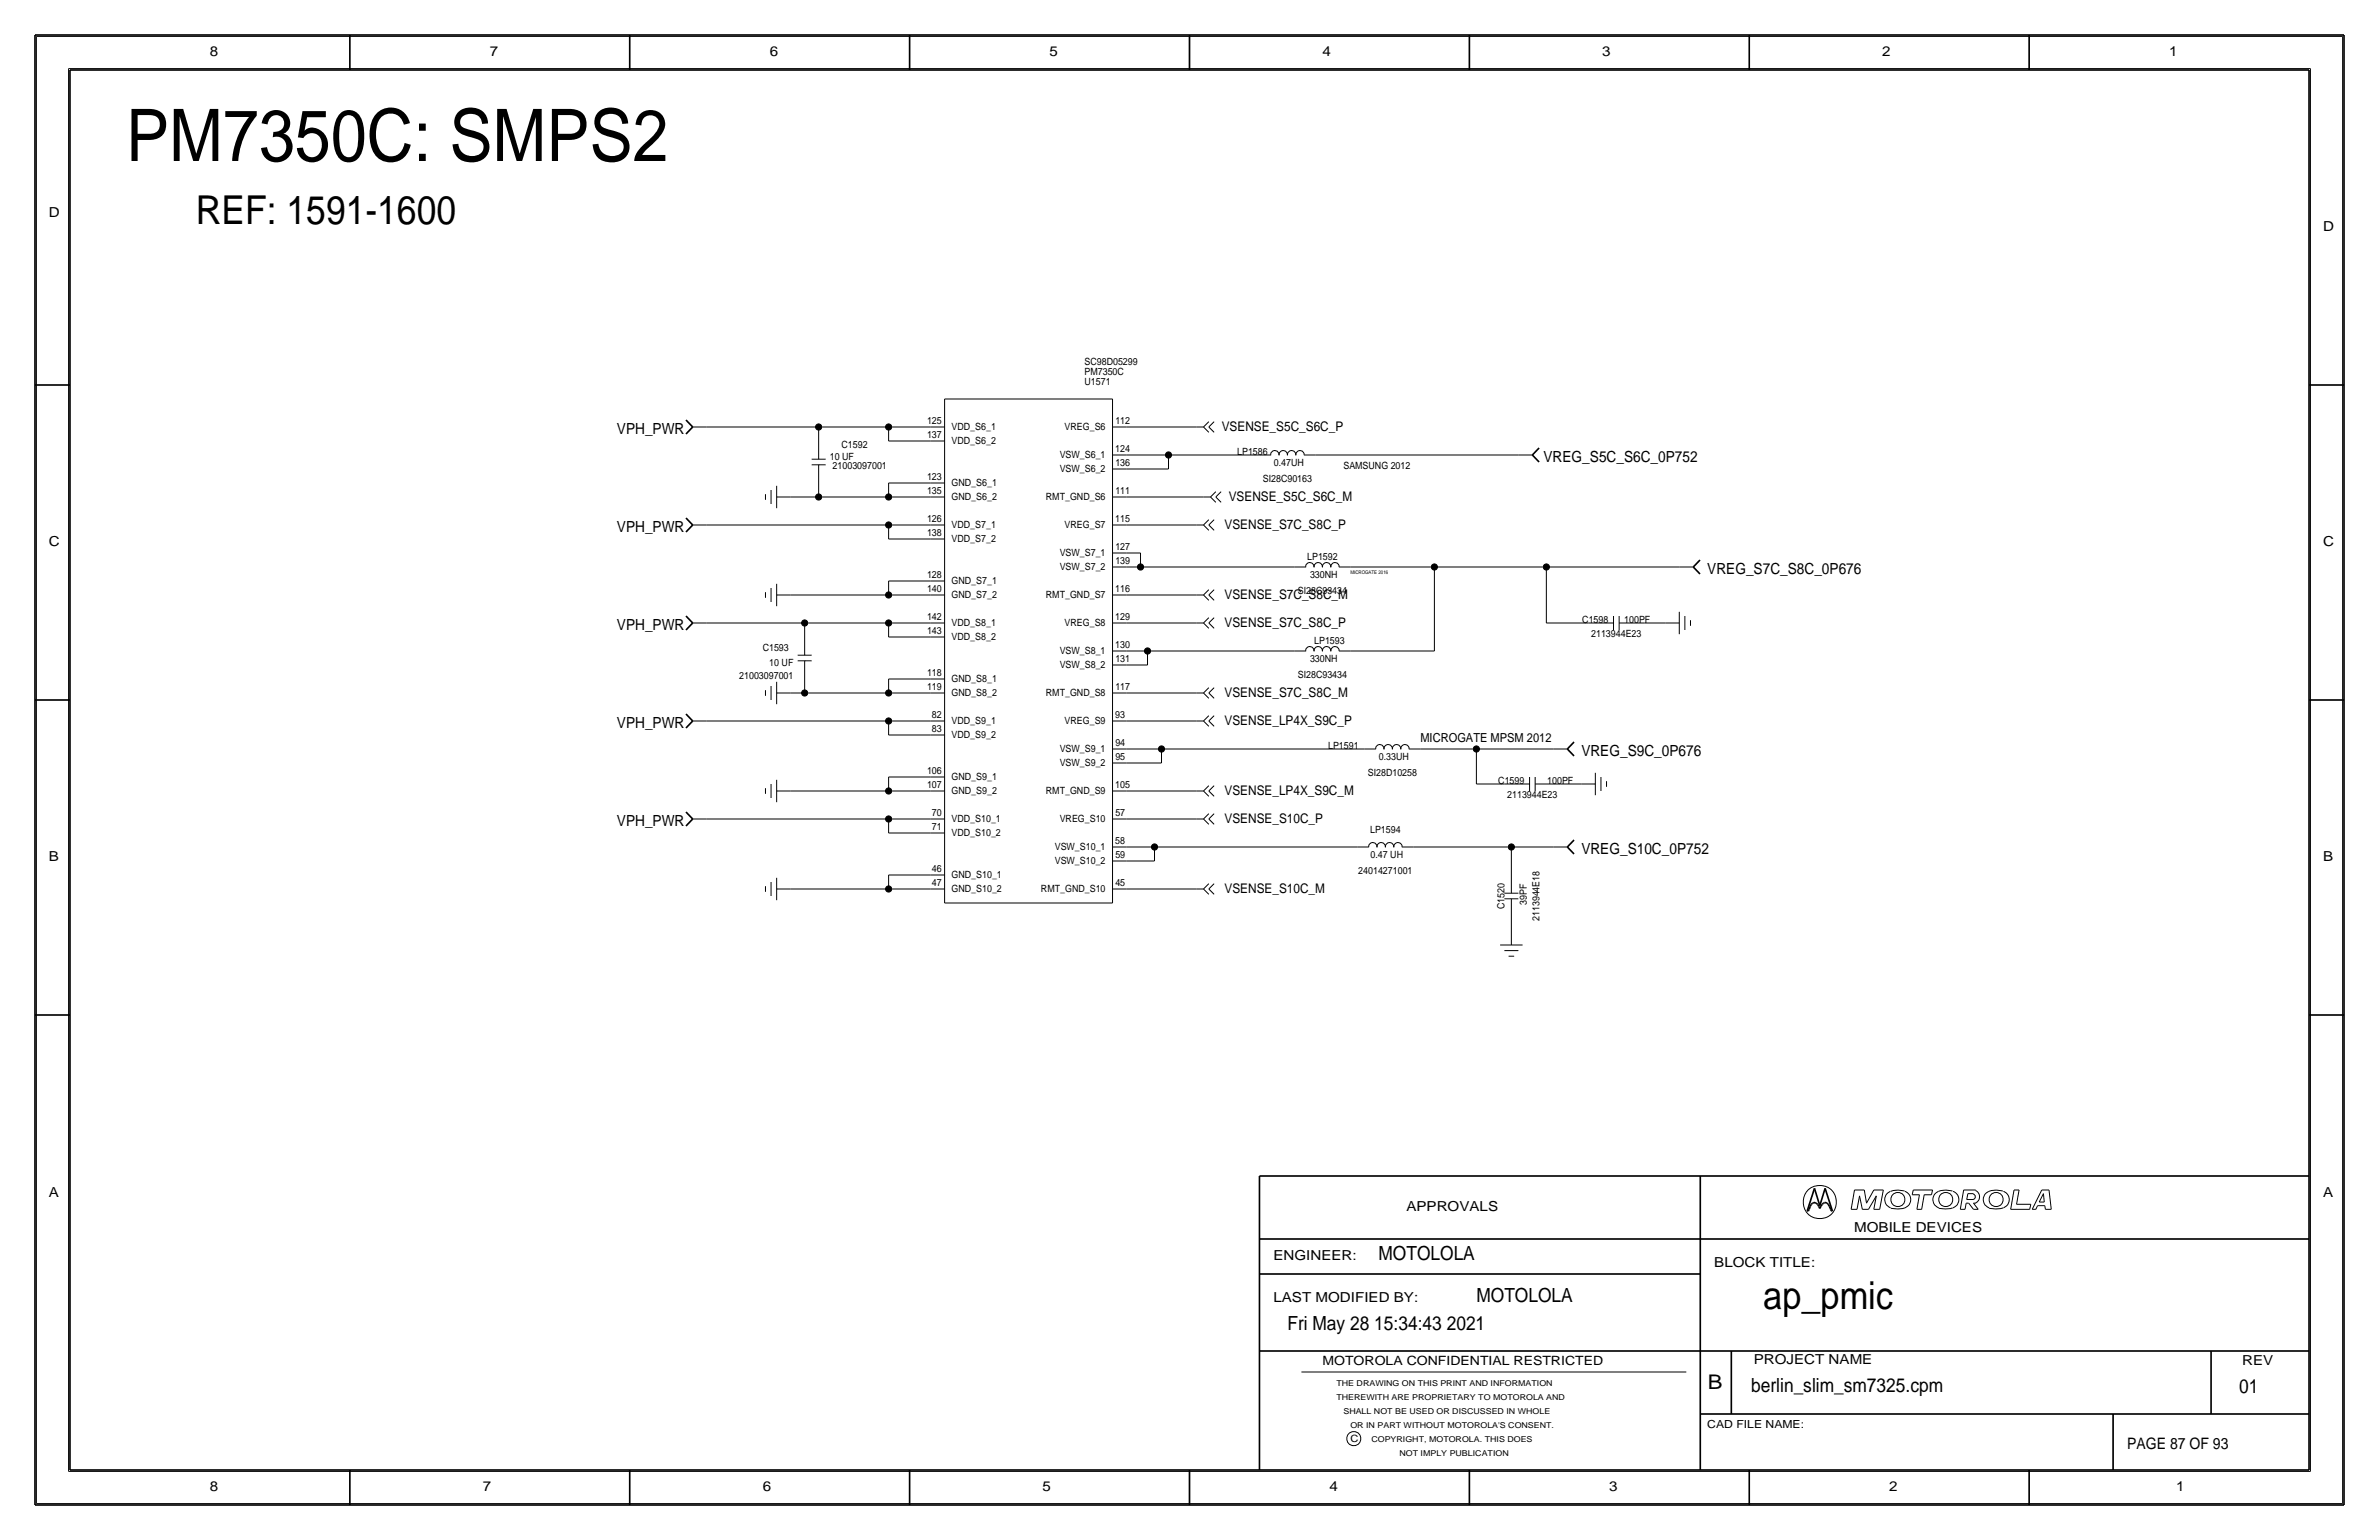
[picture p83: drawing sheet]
<svg xmlns="http://www.w3.org/2000/svg" width="432mm" height="279mm" viewBox="0 0 432 279" stroke-linecap="round" stroke-linejoin="round" font-family="sans-serif">
<defs><g id="words">
<text font-size="13.2" x="22.9" y="29.2">PM7350C: SMPS2</text>
<text font-size="7.2" x="35.6" y="40.6">REF: 1591-1600</text>
<text font-size="7" x="320" y="237.5">ap_pmic</text>
<text font-size="3.7" x="310" y="252.1">B</text>
<g font-size="3.5">
<text x="250.2" y="228.6">MOTOLOLA</text>
<text x="268" y="236.2">MOTOLOLA</text>
<text x="233.7" y="241.3">Fri May 28 15:34:43 2021</text>
<text x="317.9" y="252.6">berlin_slim_sm7325.cpm</text>
<text x="406.4" y="252.7">01</text>
</g>
<text font-size="2.9" x="386.1" y="262.9">PAGE 87 OF 93</text>
<g font-size="2.8">
<text x="112" y="78.7">VPH_PWR</text>
<text x="280.2" y="83.8">VREG_S5C_S6C_0P752</text>
<text x="112" y="96.5">VPH_PWR</text>
<text x="309.9" y="104.1">VREG_S7C_S8C_0P676</text>
<text x="112" y="114.3">VPH_PWR</text>
<text x="112" y="132.1">VPH_PWR</text>
<text x="287" y="137.2">VREG_S9C_0P676</text>
<text x="112" y="149.9">VPH_PWR</text>
<text x="287" y="154.9">VREG_S10C_0P752</text>
</g>
<g font-size="2.5">
<text x="38.1" y="10.2">8</text>
<text x="88.9" y="10.2">7</text>
<text x="139.7" y="10.2">6</text>
<text x="190.5" y="10.2">5</text>
<text x="240" y="10.2">4</text>
<text x="290.8" y="10.2">3</text>
<text x="341.6" y="10.2">2</text>
<text x="393.7" y="10.2">1</text>
<text x="8.9" y="39.4">D</text>
<text x="421.6" y="41.9">D</text>
<text x="8.9" y="99.1">C</text>
<text x="421.6" y="99.1">C</text>
<text x="8.9" y="156.2">B</text>
<text x="421.6" y="156.2">B</text>
<text x="8.9" y="217.2">A</text>
<text x="255.3" y="219.7">APPROVALS</text>
<text x="421.6" y="217.2">A</text>
<text x="336.5" y="223.5">MOBILE DEVICES</text>
<text x="231.1" y="228.6">ENGINEER:</text>
<text x="311.1" y="229.9">BLOCK TITLE:</text>
<text x="231.1" y="236.2">LAST MODIFIED BY:</text>
<text x="318.3" y="247.5">PROJECT NAME</text>
<text x="407" y="247.6">REV</text>
<text x="38.1" y="270.5">8</text>
<text x="87.6" y="270.5">7</text>
<text x="138.4" y="270.5">6</text>
<text x="189.2" y="270.5">5</text>
<text x="241.3" y="270.5">4</text>
<text x="292.1" y="270.5">3</text>
<text x="342.9" y="270.5">2</text>
<text x="395" y="270.5">1</text>
</g>
<g font-size="2.4">
<text x="221.7" y="78.2">VSENSE_S5C_S6C_P</text>
<text x="223" y="90.9">VSENSE_S5C_S6C_M</text>
<text x="222.2" y="96">VSENSE_S7C_S8C_P</text>
<text x="222.2" y="108.7">VSENSE_S7C_S8C_M</text>
<text x="222.2" y="113.8">VSENSE_S7C_S8C_P</text>
<text x="222.2" y="131.6">VSENSE_LP4X_S9C_P</text>
<text x="222.2" y="126.5">VSENSE_S7C_S8C_M</text>
<text x="222.2" y="149.4">VSENSE_S10C_P</text>
<text x="222.2" y="144.3">VSENSE_LP4X_S9C_M</text>
<text x="222.2" y="162.1">VSENSE_S10C_M</text>
</g>
<g font-size="2.3">
<text x="257.8" y="134.6">MICROGATE MPSM 2012</text>
<text x="240" y="247.6">MOTOROLA CONFIDENTIAL RESTRICTED</text>
</g>
<text font-size="2" x="309.9" y="259.1">CAD FILE NAME:</text>
<g font-size="1.8">
<text x="196.9" y="66.2">SC98D05299</text>
<text x="196.9" y="68">PM7350C</text>
<text x="196.9" y="69.9">U1571</text>
<text x="168.3" y="77">125</text>
<text x="202.4" y="77">112</text>
<text x="150.6" y="83.5">10 UF</text>
<text x="152.7" y="81.3">C1592</text>
<text x="168.3" y="79.5">137</text>
<text x="172.7" y="78">VDD_S6_1</text>
<text x="172.7" y="80.6">VDD_S6_2</text>
<text x="192.3" y="83.1">VSW_S6_1</text>
<text x="193.2" y="78">VREG_S6</text>
<text x="202.4" y="82">124</text>
<text x="224.6" y="82.5">LP1586</text>
<text x="151.1" y="85.1">21003097001</text>
<text x="168.3" y="87.1">123</text>
<text x="168.3" y="89.7">135</text>
<text x="172.7" y="88.2">GND_S6_1</text>
<text x="192.3" y="85.7">VSW_S6_2</text>
<text x="202.4" y="84.6">136</text>
<text x="202.4" y="89.7">111</text>
<text x="229.2" y="87.4">SI28C90163</text>
<text x="231.2" y="84.6">0.47UH</text>
<text x="243.8" y="85.1">SAMSUNG 2012</text>
<text x="168.3" y="94.7">126</text>
<text x="172.7" y="95.8">VDD_S7_1</text>
<text x="172.7" y="90.7">GND_S6_2</text>
<text x="189.8" y="90.8">RMT_GND_S6</text>
<text x="193.2" y="95.9">VREG_S7</text>
<text x="202.4" y="94.7">115</text>
<text x="168.3" y="97.3">138</text>
<text x="172.7" y="98.4">VDD_S7_2</text>
<text x="192.3" y="100.9">VSW_S7_1</text>
<text x="202.4" y="99.8">127</text>
<text x="237.3" y="101.6">LP1592</text>
<text x="168.3" y="107.4">140</text>
<text x="168.3" y="104.9">128</text>
<text x="172.7" y="106">GND_S7_1</text>
<text x="192.3" y="103.5">VSW_S7_2</text>
<text x="202.4" y="107.4">116</text>
<text x="202.4" y="102.4">139</text>
<text x="235.6" y="107.7">SI28C93434</text>
<text x="237.8" y="104.9">330NH</text>
<text x="168.3" y="112.5">142</text>
<text x="172.7" y="108.5">GND_S7_2</text>
<text x="172.7" y="113.6">VDD_S8_1</text>
<text x="189.8" y="108.6">RMT_GND_S7</text>
<text x="193.2" y="113.6">VREG_S8</text>
<text x="202.4" y="112.5">129</text>
<text x="287.2" y="113">C1598</text>
<text x="294.8" y="113">100PF</text>
<text x="138.4" y="118.1">C1593</text>
<text x="168.3" y="115.1">143</text>
<text x="172.7" y="116.1">VDD_S8_2</text>
<text x="192.3" y="118.7">VSW_S8_1</text>
<text x="202.4" y="117.6">130</text>
<text x="238.5" y="116.8">LP1593</text>
<text x="288.8" y="115.6">2113944E23</text>
<text x="134.2" y="123.2">21003097001</text>
<text x="139.6" y="120.9">10 UF</text>
<text x="168.3" y="122.7">118</text>
<text x="168.3" y="125.2">119</text>
<text x="172.7" y="123.8">GND_S8_1</text>
<text x="192.3" y="121.3">VSW_S8_2</text>
<text x="202.4" y="125.2">117</text>
<text x="202.4" y="120.1">131</text>
<text x="235.6" y="122.9">SI28C93434</text>
<text x="237.8" y="120.1">330NH</text>
<text x="169.2" y="130.3">82</text>
<text x="172.7" y="131.4">VDD_S9_1</text>
<text x="172.7" y="126.3">GND_S8_2</text>
<text x="189.8" y="126.3">RMT_GND_S8</text>
<text x="193.2" y="131.4">VREG_S9</text>
<text x="202.4" y="130.3">93</text>
<text x="169.2" y="132.8">83</text>
<text x="172.7" y="133.9">VDD_S9_2</text>
<text x="192.3" y="136.5">VSW_S9_1</text>
<text x="202.4" y="135.4">94</text>
<text x="202.4" y="137.9">95</text>
<text x="241.1" y="135.9">LP1591</text>
<text x="250.3" y="137.9">0.33UH</text>
<text x="168.3" y="143">107</text>
<text x="168.3" y="140.5">106</text>
<text x="172.7" y="141.5">GND_S9_1</text>
<text x="192.3" y="139">VSW_S9_2</text>
<text x="202.4" y="143">105</text>
<text x="248.3" y="140.7">SI28D10258</text>
<text x="271.9" y="142.2">C1599</text>
<text x="280.8" y="142.2">100PF</text>
<text x="169.2" y="148.1">70</text>
<text x="172.7" y="144.1">GND_S9_2</text>
<text x="172.7" y="149.2">VDD_S10_1</text>
<text x="189.8" y="144.1">RMT_GND_S9</text>
<text x="192.3" y="149.2">VREG_S10</text>
<text x="202.4" y="148.1">57</text>
<text x="273.6" y="144.8">2113944E23</text>
<text x="169.2" y="150.6">71</text>
<text x="172.7" y="151.7">VDD_S10_2</text>
<text x="191.4" y="154.3">VSW_S10_1</text>
<text x="202.4" y="153.2">58</text>
<text x="202.4" y="155.7">59</text>
<text x="248.7" y="151.1">LP1594</text>
<text x="248.8" y="155.7">0.47 UH</text>
<text x="169.2" y="158.2">46</text>
<text x="169.2" y="160.8">47</text>
<text x="172.7" y="161.8">GND_S10_2</text>
<text x="172.7" y="159.3">GND_S10_1</text>
<text x="188.9" y="161.9">RMT_GND_S10</text>
<text x="191.4" y="156.8">VSW_S10_2</text>
<text x="202.4" y="160.8">45</text>
<text x="246.5" y="158.5">24014271001</text>
<text x="273" y="164.9" transform="rotate(-90 273 164.9)">C1520</text>
<text x="277.1" y="164.2" transform="rotate(-90 277.1 164.2)">39PF</text>
<text x="279.4" y="167.1" transform="rotate(-90 279.4 167.1)">2113944E18</text>
<text x="245.1" y="261.6">C</text>
</g>
<g font-size="1.5">
<text x="242.6" y="251.5">THE DRAWING ON THIS PRINT AND INFORMATION</text>
<text x="242.6" y="254">THEREWITH ARE PROPRIETARY TO MOTOROLA AND</text>
<text x="243.8" y="256.5">SHALL NOT BE USED OR DISCUSSED IN WHOLE</text>
<text x="245.1" y="259.1">OR IN PART WITHOUT MOTOROLA'S CONSENT.</text>
<text x="248.9" y="261.6">COPYRIGHT, MOTOROLA. THIS DOES</text>
<text x="254" y="264.2">NOT IMPLY PUBLICATION</text>
</g>
<text font-size=".9" x="245.1" y="104.1">MICROGATE 2016</text>
</g></defs>
<g fill="none" stroke="#000" stroke-width=".18">
<path d="M6.6 6.6h418.6zM6.6 6.6v266.2zM12.4 12.4v254.6zM12.4 12.4h407zM419.4 12.4v254.6zM425.2 6.6v266.2zM125.7 77.5h2.6zM128.3 77.5h20.3zM148.6 77.5v1.2zM148.6 78.7v4.6zM148.6 77.5h12.7zM161.3 77.5h7.6z"/>
<path d="M161.3 77.5v2.5zM168.9 77.5h2.5zM171.4 72.4h30.5zM171.4 72.4v91.4zM201.9 77.5h2.6zM201.9 72.4v91.4zM204.5 77.5h12.7zM217.2 77.5h1.2zM218.4 77.5l1 .9zM219.4 77.5l1 .9zM219.4 76.5l-1 1zM220.4 76.5l-1 1z"/>
<path d="M125.7 95.2h2.6zM128.3 95.2h33zM138.9 89.7v1zM140 88.9v2.5zM141 90.2h2.5zM141 88.1v4.1zM143.5 90.2h5.1zM147.3 84.3h2.6zM147.3 83.3h2.6zM148.6 90.2h12.7zM148.6 88.9v1.3zM148.6 84.3v4.6z"/>
<path d="M161.3 80h7.6zM161.3 87.6h7.6zM161.3 97.8h7.6zM161.3 95.2h7.6zM161.3 87.6v2.6zM161.3 90.2h7.6zM161.3 95.3v2.5zM168.9 97.8h2.5zM168.9 95.2h2.5zM168.9 90.2h2.5zM168.9 87.6h2.5zM168.9 80h2.5z"/>
<path d="M201.9 95.2h2.6zM201.9 90.2h2.6zM201.9 85.1h2.6zM201.9 82.5h2.6zM204.5 95.2h12.7zM204.5 90.2h13.9zM204.5 82.5h7.6zM204.5 85.1h7.6zM212.1 82.5h16.5zM212.1 82.6v2.5zM217.2 95.2h1.2zM218.4 90.2h1.3z"/>
<path d="M218.4 95.2l1 1zM219.4 95.2l1 1zM219.4 94.3l-1 .9zM219.7 90.2l1 .9zM220.4 94.3l-1 .9zM220.7 90.2l.9 .9zM220.7 89.2l-1 1zM221.6 89.2l-.9 1zM228.6 82.5h2zM230.6 82.6a.75 .75 0 0 1 .8-.9 .75 .75 0 0 1 .7 .9M232.2 82.6a.75 .75 0 0 1 .7-.9 .75 .75 0 0 1 .7 .9M233.7 82.6a.75 .75 0 0 1 .7-.9 .75 .75 0 0 1 .8 .9"/>
<path d="M235.2 82.6a.75 .75 0 0 1 .7-.9 .75 .75 0 0 1 .8 .9M236.7 82.5h2.1zM238.8 82.5h36.8zM275.6 82.5h2.5zM125.7 113h2.6zM128.3 113h17.7zM138.9 107.4v1.1zM140 106.7v2.5zM141 107.9h2.5zM141 105.9v4.1zM143.5 107.9h17.8zM144.8 118.9h2.5z"/>
<path d="M144.8 119.9h2.5zM146 113v1.3zM146 119.9v4.6zM146 114.3v4.6zM146.1 113h15.2zM161.3 105.4h7.6zM161.3 113h7.6zM161.3 115.6h7.6zM161.3 105.4v2.5zM161.3 107.9h7.6zM161.3 113v2.6zM168.9 115.6h2.5z"/>
<path d="M168.9 113h2.5zM168.9 107.9h2.5zM168.9 105.4h2.5zM201.9 118.1h2.6zM201.9 113h2.6zM201.9 107.9h2.6zM201.9 102.9h2.6zM201.9 100.3h2.6zM204.5 113h12.7zM204.5 107.9h12.7zM204.5 102.9h2.5zM204.5 100.3h2.5z"/>
<path d="M204.5 118.1h3.8zM207 102.9h27.9zM207 100.3v2.6zM208.3 118.1h26.7zM208.3 118.1v2.6zM217.2 107.9h1.2zM217.2 113h1.2zM218.4 107.9l1 1zM218.4 113l1 1zM219.4 107.9l1 1zM219.4 107l-1 1zM219.4 113l1 1z"/>
<path d="M219.4 112.1l-1 .9zM220.4 107l-1 1zM220.4 112.1l-1 .9zM234.9 118.1h2.1zM234.9 102.9h2.1zM237 118.2a.75 .75 0 0 1 .7-.9 .75 .75 0 0 1 .8 .9M237 102.9a.75 .75 0 0 1 .7-.8 .75 .75 0 0 1 .8 .8M238.5 118.2a.75 .75 0 0 1 .7-.9 .75 .75 0 0 1 .8 .9M238.5 102.9a.75 .75 0 0 1 .7-.8 .75 .75 0 0 1 .8 .8M240 118.2a.75 .75 0 0 1 .8-.9 .75 .75 0 0 1 .7 .9M240 102.9a.75 .75 0 0 1 .8-.8 .75 .75 0 0 1 .7 .8M241.6 118.2a.75 .75 0 0 1 .7-.9 .75 .75 0 0 1 .7 .9"/>
<path d="M241.6 102.9a.75 .75 0 0 1 .7-.8 .75 .75 0 0 1 .7 .8M243.1 118.1h2zM243.1 102.9h2zM245.1 102.9h15.2zM245.1 118.1h15.2zM260.3 102.9h20.4zM260.3 102.9v15.2zM280.7 102.9v10.1zM280.7 102.9h24.1zM280.7 113h7.6zM288.3 113h4.6zM292.9 111.8v2.5z"/>
<path d="M293.9 111.8v2.5zM293.9 113h4.5zM298.4 113h3.9zM302.3 113h2.5zM304.8 102.9h2.5zM304.8 111v4.1zM305.8 111.8v2.5zM306.8 112.5v1zM125.7 130.8h2.6zM128.3 130.8h33zM138.9 125.2v1zM140 124.5v2.5z"/>
<path d="M141 125.7h2.5zM141 123.7v4.1zM143.5 125.7h2.5zM146 125.7h15.3zM146 124.5v1.2zM161.3 123.2h7.6zM161.3 133.3h7.6zM161.3 130.8h7.6zM161.3 123.2v2.5zM161.3 125.7h7.6zM161.3 130.8v2.5zM168.9 133.3h2.5z"/>
<path d="M168.9 130.8h2.5zM168.9 125.7h2.5zM168.9 123.2h2.5zM201.9 138.4h2.6zM201.9 135.9h2.6zM201.9 130.8h2.6zM201.9 125.7h2.6zM201.9 120.7h2.6zM204.5 120.7h3.8zM204.5 125.7h12.7zM204.5 135.9h6.3zM204.5 138.4h6.3z"/>
<path d="M204.5 130.8h12.7zM210.8 135.9v2.5zM210.8 135.9h36.8zM217.2 130.8h1.2zM217.2 125.7h1.2zM218.4 130.8l1 1zM218.4 125.7l1 1zM219.4 130.8l1 1zM219.4 129.8l-1 1zM219.4 125.7l1 1zM219.4 124.8l-1 .9zM220.4 129.8l-1 1z"/>
<path d="M220.4 124.8l-1 .9zM247.6 135.9h2.1zM249.7 135.9a.75 .75 0 0 1 .7-.8 .75 .75 0 0 1 .8 .8M251.2 135.9a.75 .75 0 0 1 .7-.8 .75 .75 0 0 1 .8 .8M252.7 135.9a.75 .75 0 0 1 .8-.8 .75 .75 0 0 1 .7 .8M254.3 135.9a.75 .75 0 0 1 .7-.8 .75 .75 0 0 1 .7 .8M255.8 135.9h2zM257.8 135.9h10.2zM268 135.9v6.3zM268 135.9h13.9zM281.9 135.9h2.6zM125.7 148.6h2.6z"/>
<path d="M128.3 148.6h33zM138.9 143v1zM140 142.2v2.6zM141 143.5h2.5zM141 141.5v4zM141 159.3v4zM143.5 143.5h17.8zM161.3 141h7.6zM161.3 143.5h7.6zM161.3 151.1h7.6zM161.3 148.6h7.6zM161.3 158.8h7.6z"/>
<path d="M161.3 141v2.5zM161.3 148.6v2.5zM161.3 158.8v2.5zM168.9 158.8h2.5zM168.9 151.1h2.5zM168.9 148.6h2.5zM168.9 143.5h2.5zM168.9 141h2.5zM201.9 156.2h2.6zM201.9 153.7h2.6zM201.9 148.6h2.6zM201.9 143.5h2.6z"/>
<path d="M204.5 143.5h12.7zM204.5 148.6h12.7zM204.5 153.7h5zM204.5 156.2h5zM209.5 153.7h36.9zM209.5 153.7v2.5zM217.2 143.5h1.2zM217.2 148.6h1.2zM218.4 143.5l1 1zM218.4 148.6l1 1zM219.4 143.5l1 1zM219.4 142.5l-1 1z"/>
<path d="M219.4 148.6l1 1zM219.4 147.6l-1 1zM220.4 142.5l-1 1zM220.4 147.6l-1 1zM246.4 153.7h2zM248.4 153.7a.75 .75 0 0 1 .7-.8 .75 .75 0 0 1 .8 .8M249.9 153.7a.75 .75 0 0 1 .8-.8 .75 .75 0 0 1 .7 .8M251.5 153.7a.75 .75 0 0 1 .7-.8 .75 .75 0 0 1 .7 .8M253 153.7a.75 .75 0 0 1 .7-.8 .75 .75 0 0 1 .8 .8M254.5 153.7h2zM256.5 153.7h17.8zM268 142.2h5z"/>
<path d="M273.1 142.2h4.5zM274.3 153.7h7.6zM274.3 153.7v3.8zM274.3 157.5v4.6zM277.6 141v2.5zM278.6 142.2h4.6zM278.6 141v2.5zM281.9 153.7h2.6zM283.2 142.2h3.8zM287 142.2h2.6zM289.6 140.2v4.1zM290.6 141v2.5z"/>
<path d="M291.6 141.7v1zM138.9 160.8v1zM140 160v2.6zM141 161.3h2.5zM143.5 161.3h17.8zM161.3 161.3h7.6zM168.9 161.3h2.5zM171.4 163.8h30.5zM201.9 161.3h2.6zM204.5 161.3h12.7zM217.2 161.3h1.2zM218.4 161.3l1 1z"/>
<path d="M219.4 161.3l1 1zM219.4 160.3l-1 1zM220.4 160.3l-1 1zM272.3 171.4h4.1zM273 163.1h2.6zM273.1 162.1h2.5zM273.1 172.5h2.5zM273.8 173.5h1zM274.3 167.6v1.3zM274.3 163.1v4.5zM274.3 168.9v2.5zM336 219.4h1.1z"/>
<path d="M336.6 215.9h1.8zM336.6 215.9l-.6 3.5zM337.5 217l-.4 2.4zM337.5 217l.5 2.4zM338 219.4h1.1zM338.4 215.9l.4 2.4zM340.1 219.4h1.1zM340.1 215.9h1.7zM340.1 215.9l-1.3 2.4zM340.6 217l-1.5 2.4zM340.6 217l-.5 2.4zM341.8 215.9l-.6 3.5z"/>
<path d="M343.1 216.2a1.6 1.6 0 0 0-1 1.5 1.6 1.6 0 0 0 1.1 1.5M345.7 216.1h-.2a4 4 0 0 0-2.3 .1M345.7 216.2a1.59 1.59 0 0 1 1.1 1.5 1.59 1.59 0 0 1-1.1 1.5 5.1 5.1 0 0 1-2.5 0M347.1 216.8h1.3zM347.3 215.9l-.2 .9zM347.3 215.9h3.5zM347.9 219.4h.9zM348.4 216.8l-.5 2.6zM349.2 216.8l-.4 2.6zM349.2 216.8h1.4zM350.8 215.9l-.2 .9zM354.4 216.1a3.1 3.1 0 0 0-3.3 .7 1.62 1.62 0 0 0 .8 2.4"/>
<path d="M354.4 219.2a5.1 5.1 0 0 1-2.5 0M354.5 216.2a1.59 1.59 0 0 1 1 1.5 1.59 1.59 0 0 1-1 1.5M355.8 219.4h.9zM356.4 215.9l-.6 3.5zM356.4 215.9h2.2zM356.9 218.3l-.2 1.1zM356.9 218.3h.4zM357 217.6h1.2zM357.2 216.6l-.2 1zM357.2 216.6h1zM357.3 218.3l.9 1.1zM358.1 216.7a.5 .5 0 0 1 .4 .4 .5 .5 0 0 1-.4 .5"/>
<path d="M358.2 219.4h.9zM358.2 218.3l.9 1.1zM358.2 218.3h.4zM358.5 216a1.24 1.24 0 0 1 .8 1.1 1.24 1.24 0 0 1-.8 1.2M363.5 216.1a3.1 3.1 0 0 0-3.3 .7 1.62 1.62 0 0 0 .8 2.4M363.6 219.2a5.1 5.1 0 0 1-2.6 0M363.6 216.2a1.59 1.59 0 0 1 1.1 1.5 1.59 1.59 0 0 1-1.1 1.5M364.9 219.4h3.5zM365.6 215.9l-.7 3.5zM365.6 215.9h.9zM366 218.5h2.6zM366.5 215.9l-.5 2.6z"/>
<path d="M368.6 218.5l-.2 .9zM368.9 219.4h.6zM369.8 218.7h1.3zM369.8 218.7l-.3 .7zM370.1 218.1h.9zM370.6 215.9l-1.7 3.5zM370.6 215.9h1.3zM370.9 216.6l-.8 1.5zM370.9 216.6l.1 1.5zM371.1 218.7l.1 .7zM371.2 219.4h1.1zM371.9 215.9l.4 3.5z"/>
<path d="M236.2 248.9h69.9zM6.6 272.8h418.6zM12.4 267h407z"/>
<circle cx="330.3" cy="218.1" r="3"/>
<circle cx="344.5" cy="217.6" r="1.28"/>
<circle cx="353.2" cy="217.6" r="1.28"/>
<circle cx="362.3" cy="217.6" r="1.28"/>
<circle cx="245.7" cy="261" r="1.28"/>
</g>
<g fill="#000" stroke="#000" stroke-width=".18">
<circle cx="148.6" cy="77.5" r=".56"/>
<circle cx="161.3" cy="77.5" r=".56"/>
<circle cx="148.6" cy="90.2" r=".56"/>
<circle cx="161.3" cy="95.2" r=".56"/>
<circle cx="161.3" cy="90.2" r=".56"/>
<circle cx="212.1" cy="82.5" r=".56"/>
<circle cx="146" cy="113" r=".56"/>
<circle cx="161.3" cy="113" r=".56"/>
<circle cx="161.3" cy="107.9" r=".56"/>
<circle cx="207" cy="102.9" r=".56"/>
<circle cx="208.3" cy="118.1" r=".56"/>
<circle cx="260.3" cy="102.9" r=".56"/>
<circle cx="280.7" cy="102.9" r=".56"/>
<circle cx="146" cy="125.7" r=".56"/>
<circle cx="161.3" cy="130.8" r=".56"/>
<circle cx="161.3" cy="125.7" r=".56"/>
<circle cx="210.8" cy="135.9" r=".56"/>
<circle cx="268" cy="135.9" r=".56"/>
<circle cx="161.3" cy="143.5" r=".56"/>
<circle cx="161.3" cy="148.6" r=".56"/>
<circle cx="209.5" cy="153.7" r=".56"/>
<circle cx="274.3" cy="153.7" r=".56"/>
<circle cx="161.3" cy="161.3" r=".56"/>
</g>
<g fill="none" stroke="#000" stroke-width=".3">
<path d="M6.3 6.4v266.7zM6.4 6.4h419zM12.7 12.7h406.4zM12.7 12.7v254zM63.5 6.4v6.3zM114.3 6.4v6.3zM165.1 6.4v6.3zM215.9 6.3v6.4zM266.7 6.4v6.3zM317.5 6.4v6.3zM368.3 6.4v6.3zM419.1 12.7v254z"/>
<path d="M425.4 6.4v266.7zM6.3 69.8h6.4zM124.5 76.2l1.2 1.3zM125.7 77.5l-1.2 1.2zM419.1 69.8h6.3zM124.5 94l1.2 1.3zM125.7 95.2l-1.2 1.3zM278.1 82.5l1.2 1.3zM279.3 81.3l-1.2 1.2zM124.5 111.8l1.2 1.2zM125.7 113l-1.2 1.3zM307.3 102.9l1.3 1.2z"/>
<path d="M308.6 101.6l-1.3 1.3zM6.3 127h6.4zM124.5 129.5l1.2 1.3zM125.7 130.8l-1.2 1.3zM284.5 135.9l1.2 1.3zM285.7 134.6l-1.2 1.3zM419.1 127h6.3zM124.5 147.3l1.2 1.3zM125.7 148.6l-1.2 1.3zM284.5 153.7l1.2 1.2zM285.7 152.4l-1.2 1.3zM6.3 184.1h6.4z"/>
<path d="M419.1 184.1h6.3zM228.6 213.4v53.3zM228.6 213.4h190.5zM308.6 213.4v53.3zM328 219.7h.2zM328.4 219.4l-.2 .3zM328.6 218.8l-.2 .6zM328.8 218.5l-.2 .3zM329 218.3l.2-.1zM329 218.3l-.2 .2zM329.2 218.2h.2zM329.3 215.6l-1.3 4.1z"/>
<path d="M329.3 215.6l1 3.1zM329.4 218.2l.2 .1zM329.6 218.3l.3 .2zM329.9 218.5l.2 .3zM330.1 218.8l.2 .5zM330.5 218.8l-.2 .5zM330.8 218.5l-.3 .3zM331 218.3l-.2 .2zM331 218.3l.2-.1zM331.2 218.2h.2zM331.3 215.6l1.3 4.1zM331.3 215.6l-1 3.1z"/>
<path d="M331.4 218.2l.2 .1zM331.6 218.3l.2 .2zM331.8 218.5l.2 .3zM332 218.8l.3 .6zM332.3 219.4l.1 .3zM332.4 219.7h.2zM228.6 231.1h80zM228.6 224.8h190.5zM228.6 245.1h190.5zM308.6 256.5h110.5zM314.2 245.1v11.4zM383.5 256.5v10.2z"/>
<path d="M401.3 245.1v11.4zM6.4 273h419zM12.7 266.7h406.4zM63.5 266.7v6.4zM114.3 266.7v6.4zM165.1 266.7v6.4zM215.9 266.7v6.3zM266.7 266.7v6.4zM317.5 266.7v6.4zM368.3 266.7v6.4z"/>
</g>
<use href="#words"/>
</svg>
